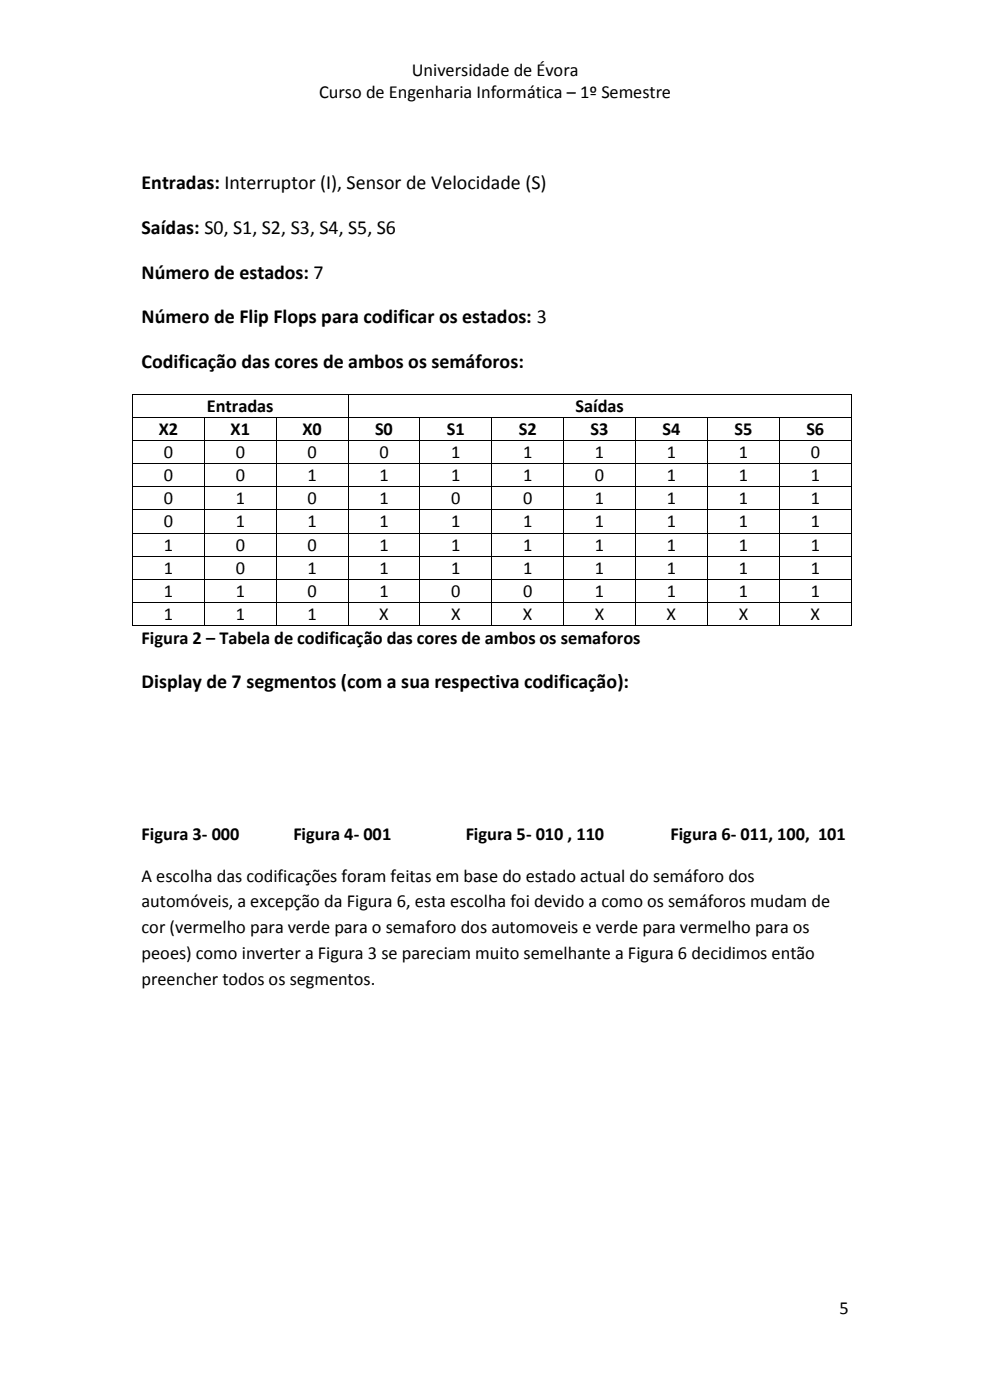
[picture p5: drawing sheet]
<svg xmlns="http://www.w3.org/2000/svg" width="210mm" height="297mm" viewBox="0 0 210 297" stroke-linecap="round" stroke-linejoin="round" font-family="sans-serif">
<defs><g id="words">
<g font-size="4.2">
<text x="30" y="40.2">Entradas: Interruptor (I), Sensor de Velocidade (S)</text>
<text x="30" y="49.7">Saídas: S0, S1, S2, S3, S4, S5, S6</text>
<text x="30" y="59.1">Número de estados: 7</text>
<text x="30" y="68.6">Número de Flip Flops para codificar os estados: 3</text>
<text x="30" y="78.1">Codificação das cores de ambos os semáforos:</text>
<text x="30" y="145.9">Display de 7 segmentos (com a sua respectiva codificação):</text>
</g>
<g font-size="3.9">
<text x="87.4" y="16.1">Universidade de Évora</text>
<text x="67.7" y="20.9">Curso de Engenharia Informática – 1º Semestre</text>
<text x="43.9" y="87.4">Entradas</text>
<text x="122.1" y="87.4">Saídas</text>
<text x="33.7" y="92.3">X2</text>
<text x="48.9" y="92.3">X1</text>
<text x="64.2" y="92.3">X0</text>
<text x="79.6" y="92.3">S0</text>
<text x="94.8" y="92.3">S1</text>
<text x="110" y="92.3">S2</text>
<text x="125.3" y="92.3">S3</text>
<text x="140.5" y="92.3">S4</text>
<text x="155.8" y="92.3">S5</text>
<text x="171.1" y="92.3">S6</text>
<text x="34.8" y="97.2">0</text>
<text x="50" y="97.2">0</text>
<text x="65.3" y="97.2">0</text>
<text x="80.5" y="97.2">0</text>
<text x="95.7" y="97.2">1</text>
<text x="111" y="97.2">1</text>
<text x="126.2" y="97.2">1</text>
<text x="141.5" y="97.2">1</text>
<text x="156.8" y="97.2">1</text>
<text x="172" y="97.2">0</text>
<text x="34.8" y="102.1">0</text>
<text x="34.8" y="107">0</text>
<text x="50" y="102.1">0</text>
<text x="50" y="107">1</text>
<text x="65.3" y="102.1">1</text>
<text x="65.3" y="107">0</text>
<text x="80.5" y="102.1">1</text>
<text x="80.5" y="107">1</text>
<text x="95.7" y="102.1">1</text>
<text x="95.7" y="107">0</text>
<text x="111" y="102.1">1</text>
<text x="111" y="107">0</text>
<text x="126.2" y="102.1">0</text>
<text x="126.2" y="107">1</text>
<text x="141.5" y="102.1">1</text>
<text x="141.5" y="107">1</text>
<text x="156.8" y="102.1">1</text>
<text x="156.8" y="107">1</text>
<text x="172" y="102.1">1</text>
<text x="172" y="107">1</text>
<text x="34.8" y="111.9">0</text>
<text x="50" y="111.9">1</text>
<text x="65.3" y="111.9">1</text>
<text x="80.5" y="111.9">1</text>
<text x="95.7" y="111.9">1</text>
<text x="111" y="111.9">1</text>
<text x="126.2" y="111.9">1</text>
<text x="141.5" y="111.9">1</text>
<text x="156.8" y="111.9">1</text>
<text x="172" y="111.9">1</text>
<text x="34.8" y="116.9">1</text>
<text x="50" y="116.9">0</text>
<text x="65.3" y="116.9">0</text>
<text x="80.5" y="116.9">1</text>
<text x="95.7" y="116.9">1</text>
<text x="111" y="116.9">1</text>
<text x="126.2" y="116.9">1</text>
<text x="141.5" y="116.9">1</text>
<text x="156.8" y="116.9">1</text>
<text x="172" y="116.9">1</text>
<text x="34.8" y="121.8">1</text>
<text x="50" y="121.8">0</text>
<text x="65.3" y="121.8">1</text>
<text x="80.5" y="121.8">1</text>
<text x="95.7" y="121.8">1</text>
<text x="111" y="121.8">1</text>
<text x="126.2" y="121.8">1</text>
<text x="141.5" y="121.8">1</text>
<text x="156.8" y="121.8">1</text>
<text x="172" y="121.8">1</text>
<text x="34.8" y="126.7">1</text>
<text x="34.8" y="131.6">1</text>
<text x="50" y="126.7">1</text>
<text x="50" y="131.6">1</text>
<text x="65.3" y="126.7">0</text>
<text x="65.3" y="131.6">1</text>
<text x="80.5" y="131.6">X</text>
<text x="80.5" y="126.7">1</text>
<text x="95.7" y="131.6">X</text>
<text x="95.7" y="126.7">0</text>
<text x="110.9" y="131.6">X</text>
<text x="111" y="126.7">0</text>
<text x="126.2" y="131.6">X</text>
<text x="126.2" y="126.7">1</text>
<text x="141.4" y="131.6">X</text>
<text x="141.5" y="126.7">1</text>
<text x="156.7" y="131.6">X</text>
<text x="156.8" y="126.7">1</text>
<text x="172" y="131.6">X</text>
<text x="172" y="126.7">1</text>
<text x="30" y="136.5">Figura 2 – Tabela de codificação das cores de ambos os semaforos</text>
<text x="30" y="178.1">Figura 3- 000</text>
<text x="62.2" y="178.1">Figura 4- 001</text>
<text x="98.8" y="178.1">Figura 5- 010 , 110</text>
<text x="142.2" y="178.1">Figura 6- 011, 100, 101</text>
<text x="30" y="187.1">A escolha das codificações foram feitas em base do estado actual do semáforo dos</text>
<text x="30" y="192.5">automóveis, a excepção da Figura 6, esta escolha foi devido a como os semáforos mudam de</text>
<text x="30" y="198">cor (vermelho para verde para o semaforo dos automoveis e verde para vermelho para os</text>
<text x="30" y="203.4">peoes) como inverter a Figura 3 se pareciam muito semelhante a Figura 6 decidimos então</text>
<text x="30" y="208.9">preencher todos os segmentos.</text>
<text x="178.1" y="278.7">5</text>
</g>
</g></defs>
<g fill="#000">
<path d="M28 83.5h.2v.2h-.2z" fill-rule="evenodd"/>
<path d="M28 83.5h.2v.2h-.2z" fill-rule="evenodd"/>
<path d="M28 88.5h.2v.1h-.2z" fill-rule="evenodd"/>
<path d="M28 93.4h.2v.1h-.2z" fill-rule="evenodd"/>
<path d="M28 98.3h.2v.1h-.2z" fill-rule="evenodd"/>
<path d="M43.3 88.5h.1v.1h-.1z" fill-rule="evenodd"/>
<path d="M43.3 93.4h.1v.1h-.1z" fill-rule="evenodd"/>
<path d="M43.3 98.3h.1v.1h-.1z" fill-rule="evenodd"/>
<path d="M58.5 88.5h.2v.1h-.2z" fill-rule="evenodd"/>
<path d="M58.5 93.4h.2v.1h-.2z" fill-rule="evenodd"/>
<path d="M58.5 98.3h.2v.1h-.2z" fill-rule="evenodd"/>
<path d="M73.8 83.5h.1v.2h-.1z" fill-rule="evenodd"/>
<path d="M73.8 88.5h.1v.1h-.1z" fill-rule="evenodd"/>
<path d="M73.8 93.4h.1v.1h-.1z" fill-rule="evenodd"/>
<path d="M73.8 98.3h.1v.1h-.1z" fill-rule="evenodd"/>
<path d="M89 88.5h.2v.1h-.2z" fill-rule="evenodd"/>
<path d="M89 93.4h.2v.1h-.2z" fill-rule="evenodd"/>
<path d="M89 98.3h.2v.1h-.2z" fill-rule="evenodd"/>
<path d="M104.2 88.5h.2v.1h-.2z" fill-rule="evenodd"/>
<path d="M104.2 93.4h.2v.1h-.2z" fill-rule="evenodd"/>
<path d="M104.2 98.3h.2v.1h-.2z" fill-rule="evenodd"/>
<path d="M119.5 88.5h.2v.1h-.2z" fill-rule="evenodd"/>
<path d="M119.5 93.4h.2v.1h-.2z" fill-rule="evenodd"/>
<path d="M119.5 98.3h.2v.1h-.2z" fill-rule="evenodd"/>
<path d="M134.7 88.5h.2v.1h-.2z" fill-rule="evenodd"/>
<path d="M134.7 93.4h.2v.1h-.2z" fill-rule="evenodd"/>
<path d="M134.7 98.3h.2v.1h-.2z" fill-rule="evenodd"/>
<path d="M150 88.5h.2v.1h-.2z" fill-rule="evenodd"/>
<path d="M150 93.4h.2v.1h-.2z" fill-rule="evenodd"/>
<path d="M150 98.3h.2v.1h-.2z" fill-rule="evenodd"/>
<path d="M165.3 88.5h.1v.1h-.1z" fill-rule="evenodd"/>
<path d="M165.3 93.4h.1v.1h-.1z" fill-rule="evenodd"/>
<path d="M165.3 98.3h.1v.1h-.1z" fill-rule="evenodd"/>
<path d="M180.5 83.5h.2v.2h-.2z" fill-rule="evenodd"/>
<path d="M180.5 83.5h.2v.2h-.2z" fill-rule="evenodd"/>
<path d="M180.5 88.5h.2v.1h-.2z" fill-rule="evenodd"/>
<path d="M180.5 93.4h.2v.1h-.2z" fill-rule="evenodd"/>
<path d="M180.5 98.3h.2v.1h-.2z" fill-rule="evenodd"/>
<path d="M28 103.2h.2v.2h-.2z" fill-rule="evenodd"/>
<path d="M28 108.1h.2v.2h-.2z" fill-rule="evenodd"/>
<path d="M28 113h.2v.2h-.2z" fill-rule="evenodd"/>
<path d="M28 117.9h.2v.2h-.2z" fill-rule="evenodd"/>
<path d="M43.3 103.2h.1v.2h-.1z" fill-rule="evenodd"/>
<path d="M43.3 108.1h.1v.2h-.1z" fill-rule="evenodd"/>
<path d="M43.3 113h.1v.2h-.1z" fill-rule="evenodd"/>
<path d="M43.3 117.9h.1v.2h-.1z" fill-rule="evenodd"/>
<path d="M58.5 103.2h.2v.2h-.2z" fill-rule="evenodd"/>
<path d="M58.5 108.1h.2v.2h-.2z" fill-rule="evenodd"/>
<path d="M58.5 113h.2v.2h-.2z" fill-rule="evenodd"/>
<path d="M58.5 117.9h.2v.2h-.2z" fill-rule="evenodd"/>
<path d="M73.8 103.2h.1v.2h-.1z" fill-rule="evenodd"/>
<path d="M73.8 108.1h.1v.2h-.1z" fill-rule="evenodd"/>
<path d="M73.8 113h.1v.2h-.1z" fill-rule="evenodd"/>
<path d="M73.8 117.9h.1v.2h-.1z" fill-rule="evenodd"/>
<path d="M89 103.2h.2v.2h-.2z" fill-rule="evenodd"/>
<path d="M89 108.1h.2v.2h-.2z" fill-rule="evenodd"/>
<path d="M89 113h.2v.2h-.2z" fill-rule="evenodd"/>
<path d="M89 117.9h.2v.2h-.2z" fill-rule="evenodd"/>
<path d="M104.2 103.2h.2v.2h-.2z" fill-rule="evenodd"/>
<path d="M104.2 108.1h.2v.2h-.2z" fill-rule="evenodd"/>
<path d="M104.2 113h.2v.2h-.2z" fill-rule="evenodd"/>
<path d="M104.2 117.9h.2v.2h-.2z" fill-rule="evenodd"/>
<path d="M119.5 103.2h.2v.2h-.2z" fill-rule="evenodd"/>
<path d="M119.5 108.1h.2v.2h-.2z" fill-rule="evenodd"/>
<path d="M119.5 113h.2v.2h-.2z" fill-rule="evenodd"/>
<path d="M119.5 117.9h.2v.2h-.2z" fill-rule="evenodd"/>
<path d="M134.7 103.2h.2v.2h-.2z" fill-rule="evenodd"/>
<path d="M134.7 108.1h.2v.2h-.2z" fill-rule="evenodd"/>
<path d="M134.7 113h.2v.2h-.2z" fill-rule="evenodd"/>
<path d="M134.7 117.9h.2v.2h-.2z" fill-rule="evenodd"/>
<path d="M150 103.2h.2v.2h-.2z" fill-rule="evenodd"/>
<path d="M150 108.1h.2v.2h-.2z" fill-rule="evenodd"/>
<path d="M150 113h.2v.2h-.2z" fill-rule="evenodd"/>
<path d="M150 117.9h.2v.2h-.2z" fill-rule="evenodd"/>
<path d="M165.3 103.2h.1v.2h-.1z" fill-rule="evenodd"/>
<path d="M165.3 108.1h.1v.2h-.1z" fill-rule="evenodd"/>
<path d="M165.3 113h.1v.2h-.1z" fill-rule="evenodd"/>
<path d="M165.3 117.9h.1v.2h-.1z" fill-rule="evenodd"/>
<path d="M180.5 103.2h.2v.2h-.2z" fill-rule="evenodd"/>
<path d="M180.5 108.1h.2v.2h-.2z" fill-rule="evenodd"/>
<path d="M180.5 113h.2v.2h-.2z" fill-rule="evenodd"/>
<path d="M180.5 117.9h.2v.2h-.2z" fill-rule="evenodd"/>
<path d="M28 122.8h.2v.2h-.2z" fill-rule="evenodd"/>
<path d="M28 127.8h.2v.1h-.2z" fill-rule="evenodd"/>
<path d="M28 132.7h.2v.2h-.2z" fill-rule="evenodd"/>
<path d="M28 132.7h.2v.2h-.2z" fill-rule="evenodd"/>
<path d="M43.3 122.8h.1v.2h-.1z" fill-rule="evenodd"/>
<path d="M43.3 127.8h.1v.1h-.1z" fill-rule="evenodd"/>
<path d="M43.3 132.7h.1v.2h-.1z" fill-rule="evenodd"/>
<path d="M58.5 122.8h.2v.2h-.2z" fill-rule="evenodd"/>
<path d="M58.5 127.8h.2v.1h-.2z" fill-rule="evenodd"/>
<path d="M58.5 132.7h.2v.2h-.2z" fill-rule="evenodd"/>
<path d="M73.8 122.8h.1v.2h-.1z" fill-rule="evenodd"/>
<path d="M73.8 127.8h.1v.1h-.1z" fill-rule="evenodd"/>
<path d="M73.8 132.7h.1v.2h-.1z" fill-rule="evenodd"/>
<path d="M89 122.8h.2v.2h-.2z" fill-rule="evenodd"/>
<path d="M89 127.8h.2v.1h-.2z" fill-rule="evenodd"/>
<path d="M89 132.7h.2v.2h-.2z" fill-rule="evenodd"/>
<path d="M104.2 122.8h.2v.2h-.2z" fill-rule="evenodd"/>
<path d="M104.2 127.8h.2v.1h-.2z" fill-rule="evenodd"/>
<path d="M104.2 132.7h.2v.2h-.2z" fill-rule="evenodd"/>
<path d="M119.5 122.8h.2v.2h-.2z" fill-rule="evenodd"/>
<path d="M119.5 127.8h.2v.1h-.2z" fill-rule="evenodd"/>
<path d="M119.5 132.7h.2v.2h-.2z" fill-rule="evenodd"/>
<path d="M134.7 122.8h.2v.2h-.2z" fill-rule="evenodd"/>
<path d="M134.7 127.8h.2v.1h-.2z" fill-rule="evenodd"/>
<path d="M134.7 132.7h.2v.2h-.2z" fill-rule="evenodd"/>
<path d="M150 122.8h.2v.2h-.2z" fill-rule="evenodd"/>
<path d="M150 127.8h.2v.1h-.2z" fill-rule="evenodd"/>
<path d="M150 132.7h.2v.2h-.2z" fill-rule="evenodd"/>
<path d="M165.3 122.8h.1v.2h-.1z" fill-rule="evenodd"/>
<path d="M165.3 127.8h.1v.1h-.1z" fill-rule="evenodd"/>
<path d="M165.3 132.7h.1v.2h-.1z" fill-rule="evenodd"/>
<path d="M180.5 122.8h.2v.2h-.2z" fill-rule="evenodd"/>
<path d="M180.5 127.8h.2v.1h-.2z" fill-rule="evenodd"/>
<path d="M180.5 132.7h.2v.2h-.2z" fill-rule="evenodd"/>
<path d="M180.5 132.7h.2v.2h-.2z" fill-rule="evenodd"/>
</g>
<g fill="none" stroke="#000" stroke-width=".21">
<path d="M28.1 83.7v4.8M28.1 88.6v4.8M28.1 93.5v4.8M28.1 98.4v4.8M28.2 83.6h45.6M28.2 88.5h15.1M28.2 93.4h15.1M28.2 98.4h15.1M43.4 88.6v4.8M43.4 93.5v4.8M43.4 98.4v4.8M43.4 88.5h15.1"/>
<path d="M43.4 93.4h15.1M43.4 98.4h15.1M58.6 88.6v4.8M58.6 93.5v4.8M58.6 98.4v4.8M58.7 88.5h15.1M58.7 93.4h15.1M58.7 98.4h15.1M73.8 83.7v4.8M73.8 88.6v4.8M73.8 93.5v4.8M73.8 98.4v4.8"/>
<path d="M73.9 83.6h106.6M73.9 88.5h15.1M73.9 93.4h15.1M73.9 98.4h15.1M89.1 88.6v4.8M89.1 93.5v4.8M89.1 98.4v4.8M89.2 88.5h15.1M89.2 93.4h15.1M89.2 98.4h15.1M104.3 88.6v4.8M104.3 93.5v4.8"/>
<path d="M104.3 98.4v4.8M104.4 88.5h15.1M104.4 93.4h15.1M104.4 98.4h15.1M119.6 88.6v4.8M119.6 93.5v4.8M119.6 98.4v4.8M119.7 88.5h15M119.7 93.4h15M119.7 98.4h15M134.8 88.6v4.8M134.8 93.5v4.8"/>
<path d="M134.8 98.4v4.8M134.9 88.5h15.1M134.9 93.4h15.1M134.9 98.4h15.1M150.1 88.6v4.8M150.1 93.5v4.8M150.1 98.4v4.8M150.2 88.5h15.1M150.2 93.4h15.1M150.2 98.4h15.1M165.3 88.6v4.8M165.3 93.5v4.8"/>
<path d="M165.3 98.4v4.8M165.4 88.5h15.1M165.4 93.4h15.1M165.4 98.4h15.1M180.6 83.7v4.8M180.6 88.6v4.8M180.6 93.5v4.8M180.6 98.4v4.8M28.1 103.4v4.7M28.1 108.3v4.7M28.1 113.2v4.7M28.1 118.1v4.7"/>
<path d="M28.2 103.3h15.1M28.2 108.2h15.1M28.2 113.1h15.1M28.2 118h15.1M43.4 103.4v4.7M43.4 108.3v4.7M43.4 113.2v4.7M43.4 118.1v4.7M43.4 103.3h15.1M43.4 108.2h15.1M43.4 113.1h15.1M43.4 118h15.1"/>
<path d="M58.6 103.4v4.7M58.6 108.3v4.7M58.6 113.2v4.7M58.6 118.1v4.7M58.7 103.3h15.1M58.7 108.2h15.1M58.7 113.1h15.1M58.7 118h15.1M73.8 103.4v4.7M73.8 108.3v4.7M73.8 113.2v4.7M73.8 118.1v4.7"/>
<path d="M73.9 103.3h15.1M73.9 108.2h15.1M73.9 113.1h15.1M73.9 118h15.1M89.1 103.4v4.7M89.1 108.3v4.7M89.1 113.2v4.7M89.1 118.1v4.7M89.2 103.3h15.1M89.2 108.2h15.1M89.2 113.1h15.1M89.2 118h15.1"/>
<path d="M104.3 103.4v4.7M104.3 108.3v4.7M104.3 113.2v4.7M104.3 118.1v4.7M104.4 103.3h15.1M104.4 108.2h15.1M104.4 113.1h15.1M104.4 118h15.1M119.6 103.4v4.7M119.6 108.3v4.7M119.6 113.2v4.7M119.6 118.1v4.7"/>
<path d="M119.7 103.3h15M119.7 108.2h15M119.7 113.1h15M119.7 118h15M134.8 103.4v4.7M134.8 108.3v4.7M134.8 113.2v4.7M134.8 118.1v4.7M134.9 103.3h15.1M134.9 108.2h15.1M134.9 113.1h15.1M134.9 118h15.1"/>
<path d="M150.1 103.4v4.7M150.1 108.3v4.7M150.1 113.2v4.7M150.1 118.1v4.7M150.2 103.3h15.1M150.2 108.2h15.1M150.2 113.1h15.1M150.2 118h15.1M165.3 103.4v4.7M165.3 108.3v4.7M165.3 113.2v4.7M165.3 118.1v4.7"/>
<path d="M165.4 103.3h15.1M165.4 108.2h15.1M165.4 113.1h15.1M165.4 118h15.1M180.6 103.4v4.7M180.6 108.3v4.7M180.6 113.2v4.7M180.6 118.1v4.7M28.1 123v4.8M28.1 127.9v4.8M28.2 122.9h15.1M28.2 127.9h15.1"/>
<path d="M28.2 132.8h15.1M43.4 123v4.8M43.4 127.9v4.8M43.4 122.9h15.1M43.4 127.9h15.1M43.4 132.8h15.1M58.6 123v4.8M58.6 127.9v4.8M58.7 122.9h15.1M58.7 127.9h15.1M58.7 132.8h15.1M73.8 123v4.8"/>
<path d="M73.8 127.9v4.8M73.9 122.9h15.1M73.9 127.9h15.1M73.9 132.8h15.1M89.1 123v4.8M89.1 127.9v4.8M89.2 122.9h15.1M89.2 127.9h15.1M89.2 132.8h15.1M104.3 123v4.8M104.3 127.9v4.8M104.4 122.9h15.1"/>
<path d="M104.4 127.9h15.1M104.4 132.8h15.1M119.6 123v4.8M119.6 127.9v4.8M119.7 122.9h15M119.7 127.9h15M119.7 132.8h15M134.8 123v4.8M134.8 127.9v4.8M134.9 122.9h15.1M134.9 127.9h15.1M134.9 132.8h15.1"/>
<path d="M150.1 123v4.8M150.1 127.9v4.8M150.2 122.9h15.1M150.2 127.9h15.1M150.2 132.8h15.1M165.3 123v4.8M165.3 127.9v4.8M165.4 122.9h15.1M165.4 127.9h15.1M165.4 132.8h15.1M180.6 123v4.8M180.6 127.9v4.8"/>
</g>
<use href="#words"/>
</svg>
